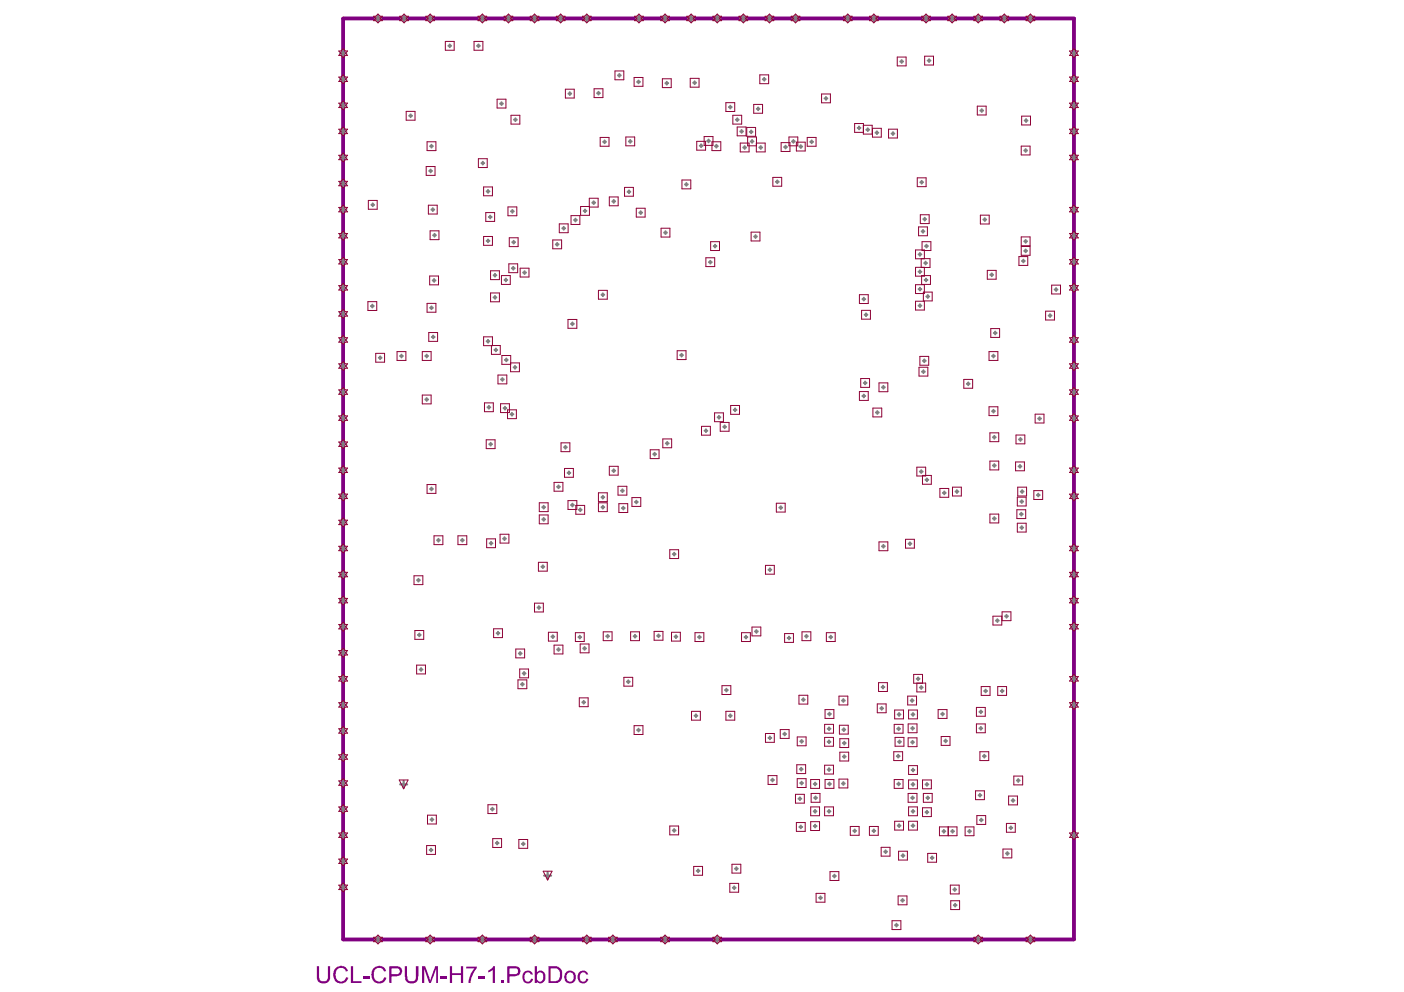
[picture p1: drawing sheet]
<svg xmlns="http://www.w3.org/2000/svg" width="297mm" height="210mm" viewBox="0 0 297 210" stroke-linecap="round" stroke-linejoin="round" font-family="sans-serif">
<path d="M72.6 3.9h154.6v194.9h-154.6z" fill="none" stroke="#800080" stroke-width=".73"/>
<g fill="#800080">
<path d="M67 204.4h.5v2.2a.89 .89 0 0 0 1.1 1 .87 .87 0 0 0 .8-1.1v-2.1h.4v2.1a1.4 1.4 0 0 1-1.7 1.6 1.31 1.31 0 0 1-1.1-1.6z"/>
<path d="M70.7 205.2a1.82 1.82 0 0 1 2.6-.4l.3 .7-.5 .1a1.05 1.05 0 0 0-1.2-.8 1.05 1.05 0 0 0-.8 1.1 1.33 1.33 0 0 0 1 1.8h.1a1.15 1.15 0 0 0 1-.9l.5 .1a1.57 1.57 0 0 1-1.6 1.2 1.57 1.57 0 0 1-1.5-1.4l-.1-.9z"/>
<path d="M74.2 204.4h.5v3.2h1.8v.4h-2.3z"/>
<path d="M76.9 206.5h1.3v.5h-1.3z"/>
<path d="M78.8 205.1h.1a1.54 1.54 0 0 1 1.5-.7 1.54 1.54 0 0 1 1.3 1.1l-.5 .1a1.14 1.14 0 0 0-1.4-.7 1.14 1.14 0 0 0-.7 1.4v.1a1.11 1.11 0 0 0 .9 1.2 1.11 1.11 0 0 0 1.2-.7h.5a1.56 1.56 0 0 1-1.7 1.2 1.56 1.56 0 0 1-1.4-1.7l-.1-.3z"/>
<path d="M85.6 204.4h.5l.1 2.2a.91 .91 0 0 0 .7 1.1 .91 .91 0 0 0 1.1-.7v-2.6h.5l-.1 2.2a1.35 1.35 0 0 1-.6 1.4 1.35 1.35 0 0 1-1.5-.1l-.6-.6z"/>
<path d="M89.3 204.4h.6l1.1 3.1 1.1-3.1h.6v3.6h-.4v-3l-1.1 3h-.4l-1-3v3h-.5z"/>
<path d="M93.2 206.5h1.4v.5h-1.4z"/>
<path d="M95.2 204.4h.4v1.5h1.9v-1.5h.5v3.6h-.5v-1.7h-1.9v1.7h-.4z"/>
<path d="M98.6 204.5h2.3v.4l-.6 .7-.5 1.2-.2 1.2h-.5v-.5l.5-1.5 .7-1.1h-1.7z"/>
<path d="M101.3 206.5h1.4v.5h-1.4z"/>
<path d="M103.3 205.4l.8-.5 .2-.5h.4v3.6h-.5v-2.8l-.8 .6z"/>
<path d="M106 207.5h.6v.5h-.6z"/>
<path d="M110.7 205.8a1.16 1.16 0 0 1 1.1-.4 1.16 1.16 0 0 1 1 .8h-.5a.67 .67 0 0 0-.8-.4 .67 .67 0 0 0-.5 .7 .88 .88 0 0 0 .7 1.2l.5-.2 .2-.4 .4 .1a1.14 1.14 0 0 1-1.4 .9 1.14 1.14 0 0 1-.9-1.3z"/>
<path d="M122.4 205.8a1.16 1.16 0 0 1 1.1-.4 1.16 1.16 0 0 1 .9 .8h-.4a.67 .67 0 0 0-.8-.4 .67 .67 0 0 0-.5 .7 .88 .88 0 0 0 .7 1.2l.4-.1 .3-.5 .3 .1a1.14 1.14 0 0 1-1.3 .9 1.14 1.14 0 0 1-.9-1.3z"/>
<path d="M82.8 204.9v1.2h1a.57 .57 0 0 0 .7-.3 .66 .66 0 0 0-.6-.9zM82.4 204.4h1.4a1.06 1.06 0 0 1 1.2 .7 1.06 1.06 0 0 1-.5 1.3l-.5 .2h-1.2v1.4h-.4z"/>
<path d="M107.8 204.9v1.2h1a.62 .62 0 0 0 .8-.6 .62 .62 0 0 0-.8-.6zM107.3 204.4h1.5a1.08 1.08 0 0 1 1.3 1.1 1.08 1.08 0 0 1-1.2 1.1h-1.1v1.4h-.5z"/>
<path d="M113.7 206v.2a1.01 1.01 0 0 0 .5 1.5 .88 .88 0 0 0 .7-1.2 .67 .67 0 0 0-.4-.7 .67 .67 0 0 0-.8 .2zM113.1 204.4h.5v1.4a1.07 1.07 0 0 1 1.3-.2 1.07 1.07 0 0 1 .5 1.3 1.02 1.02 0 0 1-.6 1.1 1.02 1.02 0 0 1-1.2-.3v.3h-.5z"/>
<path d="M116.5 204.9v2.7h.8a1.14 1.14 0 0 0 1.2-1.3v-.1a1.19 1.19 0 0 0-.7-1.3zM116 204.4h1.3a1.71 1.71 0 0 1 1.6 2.3 1.31 1.31 0 0 1-1.6 1.3h-1.3z"/>
<path d="M120 206.1v.2a.95 .95 0 0 0 .4 1.4 .92 .92 0 0 0 1-1.3 .78 .78 0 0 0-.7-.6 .78 .78 0 0 0-.7 .3zM119.8 205.7a1.33 1.33 0 0 1 2.1 .9 1.33 1.33 0 0 1-1.9 1.4 1.7 1.7 0 0 1-.5-2z"/>
</g>
<g fill="none" stroke="#808080" stroke-width=".47">
<path d="M72 16.8h1.3M72 11.3h1.3M72.6 10.6v1.3M72.6 16.1v1.3M79.3 3.9h1.3M80 3.3v1.3M84.8 3.9h1.3M85.5 3.3v1.3M90.4 3.9h1.3M91 3.3v1.3M94.9 9.7h.5M95.2 9.4v.6"/>
<path d="M100.9 9.7h.6M101.2 9.4v.6M101.4 3.9h1.3M102.1 3.3v1.3M106.9 3.9h1.3M107.6 3.3v1.3M112.5 3.9h1.2M113.1 3.3v1.3M118 3.9h1.3M118.6 3.3v1.3M120.3 19.8h.5M120.6 19.5v.6"/>
<path d="M123.5 3.9h1.3M124.1 3.3v1.3M126.3 19.7h.6M126.6 19.4v.6M130.8 15.9h.5M131 15.7v.5M134.5 3.9h1.3M134.8 17.3h.6M135.1 17.1v.5M135.2 3.3v1.3M140.1 3.9h1.2M140.7 3.3v1.3"/>
<path d="M140.8 17.6h.5M141.1 17.3v.6M145.6 3.9h1.3M146.2 3.3v1.3M146.7 17.5h.5M147 17.2v.6M151.1 3.9h1.3M151.7 3.3v1.3M156.6 3.9h1.3M157.3 3.3v1.3M161.4 16.8h.6M161.7 16.5v.6"/>
<path d="M162.1 3.9h1.3M162.8 3.3v1.3M167.7 3.9h1.3M168.3 3.3v1.3M178.7 3.9h1.3M179.4 3.3v1.3M184.2 3.9h1.3M184.9 3.3v1.3M190.5 13h.5M190.8 12.7v.6M195.3 3.9h1.3M195.9 3.3v1.3"/>
<path d="M196.3 12.8h.5M196.6 12.5v.6M200.8 3.9h1.3M201.4 3.3v1.3M206.3 3.9h1.3M207 3.3v1.3M211.8 3.9h1.3M212.5 3.3v1.3M217.4 3.9h1.2M218 3.3v1.3M226.6 16.8h1.2M226.6 11.3h1.2"/>
<path d="M227.2 10.6v1.3M227.2 16.1v1.3M72 27.8h1.3M72 22.3h1.3M72 33.3h1.3M72 38.8h1.3M72.6 21.6v1.3M72.6 27.2v1.3M72.6 32.7v1.3M72.6 38.2v1.3M86.6 24.5h.5M86.9 24.2v.6"/>
<path d="M90.8 36.2h.6M91 30.9h.6M91.1 35.9v.5M91.3 30.7v.5M101.9 34.5h.5M102.1 34.2v.6M105.8 21.9h.6M106.1 21.6v.6M108.8 25.3h.5M109 25v.6M127.6 30h.6M127.9 29.7v.6"/>
<path d="M133.1 29.9h.5M133.3 29.6v.6M144.9 39h.6M145.2 38.7v.6M148.1 30.8h.5M148.3 30.6v.5M149.6 29.8h.6M149.9 29.6v.5M151.3 30.9h.5M151.6 30.7v.5M154.2 22.7h.6M154.5 22.4v.5"/>
<path d="M155.7 25.3h.6M156 25v.6M156.6 27.8h.6M156.9 27.5v.6M157.3 31.2h.5M157.5 30.9v.6M158.6 27.9h.6M158.8 29.9h.6M158.9 27.6v.6M159.1 29.6v.6M160.1 23h.6M160.4 22.8v.5"/>
<path d="M160.7 31.2h.5M160.9 30.9v.6M164.2 38.5h.5M164.4 38.2v.5M165.9 31.1h.6M166.2 30.8v.6M167.6 29.9h.5M167.9 29.6v.6M169.1 31h.6M169.4 30.7v.6M171.4 30h.6M171.7 29.7v.6"/>
<path d="M174.5 20.8h.5M174.8 20.5v.6M181.5 27.1h.5M181.7 26.8v.5M183.3 27.4h.6M183.6 27.2v.5M185.2 28.1h.6M185.5 27.8v.6M188.6 28.3h.6M188.9 28v.5M194.7 38.6h.6M195 38.3v.5"/>
<path d="M207.4 23.4h.6M207.7 23.1v.6M216.7 31.9h.6M216.8 25.5h.6M217 31.6v.5M217.1 25.2v.6M226.6 27.8h1.2M226.6 22.3h1.2M226.6 33.3h1.2M227.2 21.6v1.3M227.2 27.2v1.3M227.2 32.7v1.3"/>
<path d="M72 44.4h1.3M72 55.4h1.3M72 49.9h1.3M72.6 43.7v1.3M72.6 49.2v1.3M72.6 54.7v1.3M78.6 43.3h.5M78.9 43.1v.5M91.3 44.4h.5M91.6 44.1v.5M91.6 59.3h.5M91.7 49.8h.5"/>
<path d="M91.8 59.1v.5M91.9 49.5v.6M103 40.5h.5M103 51h.5M103.3 40.2v.6M103.3 50.7v.5M103.4 45.9h.6M103.7 45.6v.6M104.4 58.2h.6M104.7 58v.5M106.7 59.2h.6M107 59v.5"/>
<path d="M108.1 44.7h.6M108.3 56.8h.6M108.4 51.2h.6M108.4 44.4v.6M108.6 56.5v.5M108.7 51v.5M110.7 57.7h.6M111 57.4v.6M117.6 51.7h.6M117.9 51.4v.6M119 48.3h.5M119.3 48v.6"/>
<path d="M121.5 46.6h.5M121.7 46.3v.5M123.5 44.6h.5M123.8 44.4v.5M125.3 42.9h.6M125.6 42.6v.6M129.6 42.6h.5M129.8 42.3v.6M132.8 40.6h.5M133.1 40.3v.6M135.3 45h.5M135.6 44.7v.6"/>
<path d="M140.5 49.2h.6M140.8 49v.5M150 55.5h.6M150.3 55.2v.6M151 52.1h.6M151.3 51.8v.6M159.6 50.1h.5M159.8 49.8v.5M194.4 53.8h.5M194.4 57.5h.5M194.6 53.5v.6M194.6 57.2v.6"/>
<path d="M195 49h.6M195.3 48.7v.5M195.4 46.4h.5M195.6 55.7h.5M195.6 46.1v.6M195.6 59.2h.6M195.7 52.1h.6M195.8 55.4v.5M195.9 59v.5M196 51.8v.6M208.1 46.5h.5M208.3 46.2v.5"/>
<path d="M209.5 58.1h.6M209.8 57.9v.5M216.2 55.2h.6M216.5 55v.5M216.7 53.1h.6M216.7 51.1h.6M217 50.8v.5M217 52.8v.6M226.6 44.4h1.2M226.6 55.4h1.2M226.6 49.9h1.2M227.2 43.7v1.3"/>
<path d="M227.2 49.2v1.3M227.2 54.7v1.3M72 60.9h1.3M72 71.9h1.3M72 77.4h1.3M72 66.4h1.3M72.6 60.3v1.2M72.6 65.8v1.3M72.6 71.3v1.3M72.6 76.8v1.3M78.5 64.8h.5M78.8 64.5v.5"/>
<path d="M80.2 75.7h.5M80.4 75.4v.6M84.7 75.3h.5M84.9 75.1v.5M90 75.3h.6M90.3 75.1v.5M91 65.1h.6M91.3 64.9v.5M91.4 71.3h.5M91.6 71v.6M103 72.2h.5M103.3 71.9v.6"/>
<path d="M104.4 62.9h.6M104.6 74h.6M104.7 62.6v.6M104.9 73.8v.5M106.8 76.2h.6M107.1 75.9v.5M108.7 77.7h.5M109 77.4v.6M120.8 68.5h.6M121.1 68.3v.5M127.3 62.4h.5M127.5 62.1v.5"/>
<path d="M143.9 75.1h.6M144.2 74.9v.5M182.5 63.3h.5M182.8 63v.6M182.9 66.6h.6M183.2 66.3v.6M194.4 64.7h.5M194.4 61.2h.5M194.6 60.9v.6M194.6 64.4v.5M195.1 78.6h.5M195.3 76.3h.5"/>
<path d="M195.4 78.4v.5M195.6 76.1v.5M196 62.7h.6M196.3 62.5v.5M209.9 75.3h.6M210.2 75.1v.5M210.3 70.5h.5M210.5 70.2v.5M221.9 66.8h.5M222.2 66.5v.6M223.2 61.3h.5M223.4 61v.5"/>
<path d="M226.6 60.9h1.2M226.6 71.9h1.2M226.6 77.4h1.2M227.2 60.3v1.2M227.2 71.3v1.3M227.2 76.8v1.3M72 94h1.3M72 83h1.3M72 88.5h1.3M72 99.5h1.3M72.6 82.3v1.3M72.6 87.8v1.3"/>
<path d="M72.6 93.4v1.2M72.6 98.9v1.3M90 84.5h.6M90.3 84.3v.5M103.2 86.2h.5M103.4 85.9v.6M103.5 94h.6M103.8 93.7v.6M106 80.3h.6M106.3 80v.6M106.6 86.4h.5M106.8 86.1v.5"/>
<path d="M108 87.7h.6M108.3 87.4v.5M119.4 94.6h.5M119.6 94.4v.5M120.4 99.8v.5M129.6 99.6h.5M129.8 99.3v.6M138.2 96.1h.6M138.5 95.8v.6M140.9 93.8h.5M141.2 93.5v.6M149.1 91.1h.5"/>
<path d="M149.4 90.9v.5M151.8 88.3h.6M152.1 88v.6M153 90.3h.6M153.3 90v.6M155.2 86.7h.6M155.5 86.5v.5M182.5 83.8h.5M182.8 81h.5M182.8 83.5v.6M183 80.8v.5M185.3 87.3h.6"/>
<path d="M185.6 87v.6M186.6 82h.6M186.9 81.7v.5M194.6 99.8h.6M194.9 99.5v.6M204.6 81.2h.5M204.8 80.9v.6M209.9 87h.6M210.1 98.5h.5M210.1 92.5h.5M210.2 86.7v.6M210.4 92.2v.6"/>
<path d="M210.4 98.2v.6M215.5 98.7h.6M215.6 93h.6M215.8 98.4v.6M215.9 92.7v.6M219.7 88.6h.5M219.9 88.3v.5M226.6 83h1.2M226.6 88.5h1.2M226.6 99.5h1.2M227.2 82.3v1.3M227.2 87.8v1.3"/>
<path d="M227.2 98.9v1.3M72 105h1.3M72 116.1h1.3M72 110.5h1.3M72.6 104.4v1.3M72.6 109.9v1.3M72.6 115.4v1.3M91 103.5h.6M91.3 103.2v.5M92.5 114.3h.5M92.8 114v.6M97.5 114.3h.6"/>
<path d="M97.8 114v.6M103.6 115h.6M103.9 114.7v.5M106.5 114h.5M106.7 113.7v.6M114.6 119.9h.5M114.8 109.9h.5M114.8 107.3h.5M114.8 119.6v.6M115 107v.6M115 109.6v.6M117.9 103h.5"/>
<path d="M118.2 102.7v.6M120.1 100.1h.5M120.8 106.9h.6M121.1 106.6v.5M122.5 107.9h.5M122.8 107.6v.6M127.3 107.3h.5M127.3 105.2h.5M127.5 104.9v.6M127.5 107v.6M131.4 103.8h.6M131.6 107.5h.5"/>
<path d="M131.7 103.6v.5M131.9 107.2v.6M134.4 106.2h.5M134.6 105.9v.6M142.4 117.3h.5M142.6 117v.5M164.9 107.4h.6M165.2 107.1v.6M186.6 115.6h.6M186.9 115.3v.6M192.2 115h.6M192.5 114.8v.5"/>
<path d="M195.8 101.5h.6M196.1 101.3v.5M199.5 104.3h.6M199.8 104v.6M202.2 104h.5M202.5 103.7v.6M210.1 109.7h.5M210.4 109.4v.6M215.8 108.8h.5M215.9 106.1h.5M215.9 111.6h.5M216 104h.5"/>
<path d="M216.1 108.5v.6M216.2 105.9v.5M216.2 111.4v.5M216.3 103.7v.6M219.4 104.8h.5M219.7 104.5v.5M226.6 105h1.2M226.6 116.1h1.2M227.2 104.4v1.3M227.2 115.4v1.3M72 127.1h1.3M72 121.6h1.3"/>
<path d="M72 132.6h1.3M72 138.1h1.3M72.6 120.9v1.3M72.6 126.4v1.3M72.6 132v1.2M72.6 137.5v1.3M88.3 122.8h.5M88.4 134.4h.6M88.5 122.5v.5M88.7 134.1v.5M105.1 134h.5M105.4 133.7v.6"/>
<path d="M109.8 138.3h.5M110.1 138v.5M113.7 128.6h.6M114 128.3v.5M116.7 134.7h.5M117 134.4v.6M117.9 137.4h.5M118.2 137.2v.5M122.4 134.8h.5M122.7 134.5v.6M123.4 137.2h.6M123.7 136.9v.6"/>
<path d="M128.3 134.6h.5M128.6 134.4v.5M134.1 134.6h.5M134.4 134.4v.5M139 134.5h.6M139.3 134.3v.5M142.7 134.7h.6M143 134.4v.6M147.7 134.8h.5M148 134.5v.6M157.5 134.8h.6M157.8 134.5v.6"/>
<path d="M159.8 133.6h.5M160 133.3v.6M162.6 120.6h.6M162.9 120.3v.5M166.7 135h.5M166.9 134.7v.6M170.3 134.6h.6M170.6 134.4v.5M175.5 134.8h.5M175.8 134.5v.6M210.7 131.3h.6M211 131v.6"/>
<path d="M212.7 130.4h.5M212.9 130.1v.6M226.6 127.1h1.2M226.6 121.6h1.2M226.6 132.6h1.2M227.2 120.9v1.3M227.2 126.4v1.3M227.2 132v1.2M72 143.6h1.3M72 149.2h1.3M72 154.7h1.3M72.6 143v1.3"/>
<path d="M72.6 148.5v1.3M72.6 154v1.3M72.6 159.5v1.3M88.8 141.7h.6M89.1 141.4v.5M110.2 144.8h.6M110.5 144.5v.6M110.6 142.5h.6M110.9 142.2v.6M123.2 148.6h.6M123.5 148.3v.6M132.6 144.3h.6"/>
<path d="M132.9 144v.5M134.8 154.5h.6M135.1 154.2v.6M147 151.4h.5M147.2 151.2v.5M153.4 146h.6M153.7 145.7v.6M154.2 151.4h.6M154.5 151.2v.5M162.6 156.1h.6M162.9 155.9v.5M165.7 155.3h.6"/>
<path d="M166 155v.6M169.3 156.9h.6M169.6 156.6v.5M169.7 148h.5M170 147.8v.5M175.1 157h.6M175.1 154.2h.6M175.2 151.1h.6M175.4 156.7v.5M175.4 153.9v.6M175.5 150.8v.6M178.2 148.2h.5"/>
<path d="M178.2 154.4h.6M178.3 157.2h.6M178.4 148v.5M178.5 154.1v.6M178.6 157v.5M178.6 159.8v.6M186.3 149.9h.5M186.5 145.4h.6M186.5 149.6v.6M186.8 145.1v.6M189.8 160h.5M189.8 154.2h.6"/>
<path d="M189.9 151.2h.6M190 157h.6M190 159.7v.6M190.1 153.9v.6M190.2 150.9v.5M190.3 156.7v.5M192.7 148.2h.5M192.8 157.1h.5M192.8 154.1h.5M192.9 151.2h.5M193 148v.5M193.1 156.8v.5"/>
<path d="M193.1 153.8v.6M193.2 150.9v.5M194 143.6h.5M194.2 143.4v.5M194.6 145.5h.6M194.9 145.2v.5M199.1 151.1h.6M199.4 150.8v.6M199.8 156.8h.5M200.1 156.5v.6M207.2 150.6h.6M207.2 154.1h.6"/>
<path d="M207.5 150.3v.6M207.5 153.8v.6M208 160h.5M208.2 146.2h.6M208.2 159.7v.6M208.5 145.9v.6M211.7 146.2h.6M212 145.9v.6M226.6 143.6h1.2M226.6 149.2h1.2M227.2 143v1.3M227.2 148.5v1.3"/>
<path d="M72 171.2h1.3M72 165.7h1.3M72 176.7h1.3M72 160.2h1.3M72.6 165.1v1.2M72.6 170.6v1.3M72.6 176.1v1.3M84.7 166h1.4M85.4 165.2v1.5M90.9 179.9h.6M91.1 173.4h.6M91.2 179.6v.5"/>
<path d="M91.4 173.1v.6M103.9 171.2h.5M104.2 170.9v.6M104.9 178.4h.6M105.2 178.1v.6M110.4 178.6h.6M110.7 178.3v.5M142.4 175.7h.5M142.6 175.4v.6M163.2 165.1h.5M163.4 164.8v.5M169 169h.5"/>
<path d="M169.1 175h.6M169.2 168.7v.6M169.2 162.8h.6M169.3 165.7h.6M169.4 174.7v.6M169.5 162.5v.5M169.6 165.4v.6M172.2 174.8h.5M172.2 171.7h.5M172.2 165.9h.5M172.3 168.8h.5M172.5 165.6v.6"/>
<path d="M172.5 171.4v.5M172.5 174.5v.6M172.5 168.5v.6M175.1 162.8h.6M175.1 171.7h.6M175.2 165.9h.6M175.4 162.6v.5M175.4 171.4v.5M175.5 165.6v.6M178.2 165.8h.5M178.3 160.1h.6M178.4 165.5v.6"/>
<path d="M180.5 175.8h.6M180.8 175.5v.6M184.6 175.8h.6M184.9 175.5v.6M187.4 179.9v.6M189.8 165.9h.6M189.9 174.7h.6M190.1 165.6v.6M190.2 174.4v.6M192.8 168.8h.5M192.9 174.7h.5M192.9 166h.5"/>
<path d="M192.9 171.7h.5M192.9 162.9h.5M193.1 168.5v.6M193.2 165.7v.5M193.2 171.4v.5M193.2 174.4v.6M193.2 162.7v.5M195.8 166h.6M195.8 171.9h.6M196 168.8h.6M196.1 165.7v.5M196.1 171.6v.5"/>
<path d="M196.3 168.5v.6M199.4 175.9h.6M199.7 175.6v.6M201.3 175.9h.5M201.5 175.6v.6M204.8 175.9h.6M205.1 175.6v.6M207.1 168.3h.5M207.3 173.5h.6M207.3 168v.5M207.6 173.2v.6M213.6 175.2h.5"/>
<path d="M213.9 174.9v.5M214 169.4h.6M214.3 169.1v.6M215.2 165.1h.5M215.4 164.9v.5M226.6 176.7h1.2M227.2 176.1v1.3M72 187.8h1.3M72 182.2h1.3M72.6 181.6v1.3M72.6 187.1v1.3M79.3 198.8h1.3"/>
<path d="M80 198.1v1.3M90.4 198.8h1.3M91 198.1v1.3M101.4 198.8h1.3M102.1 198.1v1.3M112.5 198.8h1.2M113.1 198.1v1.3M115.1 185.3h1.5M115.9 184.5v1.5M123.5 198.8h1.3M124.1 198.1v1.3M129 198.8h1.3"/>
<path d="M129.7 198.1v1.3M140.1 198.8h1.2M140.7 198.1v1.3M147.4 184.3h.6M147.7 184v.5M151.1 198.8h1.3M151.7 198.1v1.3M155.1 187.9h.5M155.3 187.6v.5M155.5 183.8h.6M155.8 183.5v.6M173.3 190h.6"/>
<path d="M173.6 189.7v.5M176.3 185.4h.5M176.5 185.1v.5M187.1 180.2h.5M189.4 195.8h.5M189.7 195.5v.5M190.7 190.5h.5M190.8 181h.5M190.9 190.2v.6M191 180.8v.5M196.9 181.5h.6M197.2 181.2v.6"/>
<path d="M201.7 188.2h.6M201.8 191.5h.6M202 187.9v.6M202.1 191.3v.5M206.3 198.8h1.3M207 198.1v1.3M212.8 180.6h.6M213.1 180.3v.6M217.4 198.8h1.2M218 198.1v1.3"/>
</g>
<g fill="none" stroke="#8d0034" stroke-width=".21">
<path d="M71.7 16.3h.4l.5-.5 .5 .5h.4l-.4 .5 .4 .4h-.4l-.5 .5-.5-.5h-.4l.4-.4zM71.7 10.8h.4l.5-.5 .5 .5h.4l-.4 .5 .4 .4h-.4l-.5 .5-.5-.5h-.4l.4-.4zM79 3.4h.5l.5-.4 .4 .4h.5l-.5 .5 .5 .5h-.5l-.4 .4-.5-.4h-.5l.5-.5zM84.6 3.4h.4l.5-.4 .5 .4h.4l-.4 .5 .4 .5h-.4l-.5 .4-.5-.4h-.4l.4-.5zM90.1 3.4h.4l.5-.4 .5 .4h.4l-.4 .5 .4 .5h-.4l-.5 .4-.5-.4h-.4l.4-.5zM94.2 8.8h1.9v1.8h-1.9zM100.3 8.8h1.9v1.8h-1.9zM101.1 3.4h.5l.5-.4 .4 .4h.5l-.5 .5 .5 .5h-.5l-.4 .4-.5-.4h-.5l.5-.5zM106.6 3.4h.5l.5-.4 .4 .4h.5l-.5 .5 .5 .5h-.5l-.4 .4-.5-.4h-.5l.5-.5zM112.2 3.4h.4l.5-.4 .5 .4h.4l-.4 .5 .4 .5h-.4l-.5 .4-.5-.4h-.4l.4-.5zM117.7 3.4h.5l.4-.4 .5 .4h.5l-.5 .5 .5 .5h-.5l-.5 .4-.4-.4h-.5l.5-.5zM119.6 18.9h1.9v1.8h-1.9z"/>
<path d="M123.2 3.4h.5l.4-.4 .5 .4h.5l-.5 .5 .5 .5h-.5l-.5 .4-.4-.4h-.5l.5-.5zM125.7 18.8h1.9v1.9h-1.9zM130.1 15h1.9v1.9h-1.9zM134.2 16.4h1.8v1.9h-1.8zM134.2 3.4h.5l.5-.4 .5 .4h.4l-.4 .5 .4 .5h-.4l-.5 .4-.5-.4h-.5l.5-.5zM139.8 3.4h.4l.5-.4 .5 .4h.4l-.4 .5 .4 .5h-.4l-.5 .4-.5-.4h-.4l.4-.5zM140.1 16.7h1.9v1.8h-1.9zM145.3 3.4h.5l.4-.4 .5 .4h.5l-.5 .5 .5 .5h-.5l-.5 .4-.4-.4h-.5l.5-.5zM146 16.6h1.9v1.8h-1.9zM150.8 3.4h.5l.4-.4 .5 .4h.5l-.5 .5 .5 .5h-.5l-.5 .4-.4-.4h-.5l.5-.5zM156.3 3.4h.5l.5-.4 .4 .4h.5l-.5 .5 .5 .5h-.5l-.4 .4-.5-.4h-.5l.5-.5zM160.7 15.8h1.9v1.9h-1.9z"/>
<path d="M161.9 3.4h.4l.5-.4 .5 .4h.4l-.4 .5 .4 .5h-.4l-.5 .4-.5-.4h-.4l.4-.5zM167.4 3.4h.4l.5-.4 .5 .4h.4l-.4 .5 .4 .5h-.4l-.5 .4-.5-.4h-.4l.4-.5zM173.8 19.9h1.9v1.9h-1.9zM178.4 3.4h.5l.5-.4 .4 .4h.5l-.5 .5 .5 .5h-.5l-.4 .4-.5-.4h-.5l.5-.5zM183.9 3.4h.5l.5-.4 .4 .4h.5l-.5 .5 .5 .5h-.5l-.4 .4-.5-.4h-.5l.5-.5zM189.8 12.1h1.9v1.8h-1.9zM195 3.4h.4l.5-.4 .5 .4h.5l-.5 .5 .5 .5h-.5l-.5 .4-.5-.4h-.4l.4-.5zM195.6 11.9h1.9v1.9h-1.9zM200.5 3.4h.5l.4-.4 .5 .4h.5l-.5 .5 .5 .5h-.5l-.5 .4-.4-.4h-.5l.5-.5zM206 3.4h.5l.5-.4 .4 .4h.5l-.5 .5 .5 .5h-.5l-.4 .4-.5-.4h-.5l.5-.5zM211.5 3.4h.5l.5-.4 .4 .4h.5l-.5 .5 .5 .5h-.5l-.4 .4-.5-.4h-.5l.5-.5zM217.1 3.4h.4l.5-.4 .5 .4h.4l-.4 .5 .4 .5h-.4l-.5 .4-.5-.4h-.4l.4-.5z"/>
<path d="M226.3 16.3h.4l.5-.5 .5 .5h.4l-.4 .5 .4 .4h-.4l-.5 .5-.5-.5h-.4l.4-.4zM226.3 10.8h.4l.5-.5 .5 .5h.4l-.4 .5 .4 .4h-.4l-.5 .5-.5-.5h-.4l.4-.4zM71.7 38.4h.4l.5-.5 .5 .5h.4l-.4 .4 .4 .5h-.4l-.5 .5-.5-.5h-.4l.4-.5zM71.7 27.3h.4l.5-.4 .5 .4h.4l-.4 .5 .4 .5h-.4l-.5 .4-.5-.4h-.4l.4-.5zM71.7 32.9h.4l.5-.5 .5 .5h.4l-.4 .4 .4 .5h-.4l-.5 .5-.5-.5h-.4l.4-.5zM71.7 21.8h.4l.5-.4 .5 .4h.4l-.4 .5 .4 .5h-.4l-.5 .4-.5-.4h-.4l.4-.5zM85.9 23.6h1.9v1.8h-1.9zM90.2 35.2h1.8v1.9h-1.8zM90.4 30h1.8v1.9h-1.8zM101.2 33.6h1.9v1.9h-1.9zM102.3 39.6h1.9v1.8h-1.9zM105.2 21h1.8v1.9h-1.8z"/>
<path d="M108.1 24.4h1.9v1.9h-1.9zM127 29.1h1.8v1.8h-1.8zM132.1 39.7h1.9v1.8h-1.9zM132.4 29h1.9v1.9h-1.9zM144.3 38.1h1.8v1.9h-1.8zM147.4 29.9h1.9v1.9h-1.9zM149 28.9h1.8v1.9h-1.8zM150.6 30h1.9v1.9h-1.9zM153.6 21.7h1.8v1.9h-1.8zM155 24.4h1.9v1.9h-1.9zM156 26.9h1.8v1.8h-1.8zM156.6 30.3h1.9v1.8h-1.9z"/>
<path d="M158 27h1.9v1.8h-1.9zM158.2 29h1.8v1.9h-1.8zM159.5 22.1h1.8v1.9h-1.8zM160 30.3h1.9v1.8h-1.9zM163.5 37.5h1.9v1.9h-1.9zM165.3 30.2h1.8v1.9h-1.8zM166.9 29h1.9v1.9h-1.9zM168.5 30.1h1.9v1.9h-1.9zM170.8 29.1h1.9v1.8h-1.9zM180.8 26.1h1.9v1.9h-1.9zM182.7 26.5h1.8v1.9h-1.8zM184.6 27.1h1.9v1.9h-1.9z"/>
<path d="M188 27.3h1.9v1.9h-1.9zM194.1 37.6h1.8v1.9h-1.8zM206.8 22.5h1.8v1.8h-1.8zM216.1 30.9h1.8v1.9h-1.8zM216.1 24.6h1.9v1.8h-1.9zM226.3 27.3h.4l.5-.4 .5 .4h.4l-.4 .5 .4 .5h-.4l-.5 .4-.5-.4h-.4l.4-.5zM226.3 32.9h.4l.5-.5 .5 .5h.4l-.4 .4 .4 .5h-.4l-.5 .5-.5-.5h-.4l.4-.5zM226.3 21.8h.4l.5-.4 .5 .4h.4l-.4 .5 .4 .5h-.4l-.5 .4-.5-.4h-.4l.4-.5zM71.7 49.4h.4l.5-.5 .5 .5h.4l-.4 .5 .4 .4h-.4l-.5 .5-.5-.5h-.4l.4-.4zM71.7 54.9h.4l.5-.4 .5 .4h.4l-.4 .5 .4 .5h-.4l-.5 .4-.5-.4h-.4l.4-.5zM71.7 43.9h.4l.5-.5 .5 .5h.4l-.4 .5 .4 .4h-.4l-.5 .5-.5-.5h-.4l.4-.4zM77.9 42.4h1.9v1.9h-1.9z"/>
<path d="M90.6 43.4h1.9v1.9h-1.9zM90.9 58.4h1.9v1.9h-1.9zM91 48.8h1.9v1.9h-1.9zM102.3 50h1.9v1.9h-1.9zM102.8 45h1.8v1.9h-1.8zM103.8 57.3h1.9v1.9h-1.9zM106.1 58.3h1.9v1.9h-1.9zM107.5 43.8h1.8v1.9h-1.8zM107.7 55.8h1.8v1.9h-1.8zM107.7 50.3h1.9v1.9h-1.9zM110 56.7h1.9v1.9h-1.9zM116.9 50.8h1.9v1.8h-1.9z"/>
<path d="M118.3 47.4h1.9v1.8h-1.9zM120.8 45.6h1.9v1.9h-1.9zM122.8 43.7h1.9v1.9h-1.9zM124.7 41.9h1.8v1.9h-1.8zM128.9 41.7h1.9v1.8h-1.9zM134.6 44.1h1.9v1.8h-1.9zM139.9 48.3h1.8v1.9h-1.8zM149.3 54.5h1.9v1.9h-1.9zM150.4 51.1h1.8v1.9h-1.8zM158.9 49.1h1.9v1.9h-1.9zM193.7 56.6h1.9v1.8h-1.9zM194.3 48h1.9v1.9h-1.9z"/>
<path d="M194.7 45.4h1.9v1.9h-1.9zM194.9 54.7v1.9h1.9v-1.9l-3.1 .1v-1.9h1.9v1.9M195 58.3h1.9v1.9h-1.9zM195.1 51.1h1.8v1.9h-1.8zM207.4 45.5h1.9v1.9h-1.9zM208.9 57.2h1.8v1.9h-1.8zM215.6 54.3h1.8v1.9h-1.8zM216.1 50.1h1.8v1.9h-1.8zM216.1 52.2h1.8v1.8h-1.8zM226.3 49.4h.4l.5-.5 .5 .5h.4l-.4 .5 .4 .4h-.4l-.5 .5-.5-.5h-.4l.4-.4zM226.3 54.9h.4l.5-.4 .5 .4h.4l-.4 .5 .4 .5h-.4l-.5 .4-.5-.4h-.4l.4-.5zM226.3 43.9h.4l.5-.5 .5 .5h.4l-.4 .5 .4 .4h-.4l-.5 .5-.5-.5h-.4l.4-.4z"/>
<path d="M71.7 71.5h.4l.5-.5 .5 .5h.4l-.4 .4 .4 .5h-.4l-.5 .5-.5-.5h-.4l.4-.5zM71.7 77h.4l.5-.5 .5 .5h.4l-.4 .4 .4 .5h-.4l-.5 .5-.5-.5h-.4l.4-.5zM71.7 65.9h.4l.5-.4 .5 .4h.4l-.4 .5 .4 .5h-.4l-.5 .5-.5-.5h-.4l.4-.5zM71.7 60.4h.4l.5-.4 .5 .4h.4l-.4 .5 .4 .5h-.4l-.5 .4-.5-.4h-.4l.4-.5zM77.8 63.8h1.9v1.9h-1.9zM79.5 74.8h1.9v1.8h-1.9zM84 74.4h1.9v1.9h-1.9zM89.3 74.4h1.9v1.9h-1.9zM90.4 64.2h1.8v1.9h-1.8zM90.7 70.4h1.9v1.8h-1.9zM102.3 71.3h1.9v1.8h-1.9zM103.8 62h1.9v1.9h-1.9z"/>
<path d="M104 73.1h1.8v1.9h-1.8zM105.4 79.4h1.8v1.8h-1.8zM106.2 75.2h1.9v1.9h-1.9zM108 76.8h1.9v1.9h-1.9zM120.2 67.6h1.8v1.9h-1.8zM126.6 61.4h1.9v1.9h-1.9zM143.3 74.2h1.8v1.9h-1.8zM181.8 62.4h1.9v1.8h-1.9zM182.3 65.7h1.9v1.8h-1.9zM193.7 60.2h1.9v1.9h-1.9zM193.7 63.7h1.9v1.9h-1.9zM194.4 77.7h1.9v1.9h-1.9z"/>
<path d="M194.6 75.4h1.9v1.9h-1.9zM195.4 61.8h1.8v1.9h-1.8zM209.2 74.4h1.9v1.9h-1.9zM209.6 69.5h1.9v1.9h-1.9zM221.2 65.8h1.9v1.9h-1.9zM222.5 60.3h1.9v1.9h-1.9zM226.3 71.5h.4l.5-.5 .5 .5h.4l-.4 .4 .4 .5h-.4l-.5 .5-.5-.5h-.4l.4-.5zM226.3 77h.4l.5-.5 .5 .5h.4l-.4 .4 .4 .5h-.4l-.5 .5-.5-.5h-.4l.4-.5zM226.3 60.4h.4l.5-.4 .5 .4h.4l-.4 .5 .4 .5h-.4l-.5 .4-.5-.4h-.4l.4-.5zM71.7 99h.4l.5-.4 .5 .4h.4l-.4 .5 .4 .5h-.4l-.5 .4-.5-.4h-.4l.4-.5zM71.7 88h.4l.5-.5 .5 .5h.4l-.4 .5 .4 .4h-.4l-.5 .5-.5-.5h-.4l.4-.4zM71.7 93.5h.4l.5-.4 .5 .4h.4l-.4 .5 .4 .5h-.4l-.5 .4-.5-.4h-.4l.4-.5z"/>
<path d="M71.7 82.5h.4l.5-.5 .5 .5h.4l-.4 .5 .4 .4h-.4l-.5 .5-.5-.5h-.4l.4-.4zM89.3 83.6h1.9v1.9h-1.9zM102.5 85.2h1.9v1.9h-1.9zM102.9 93.1h1.8v1.8h-1.8zM105.9 85.4h1.9v1.9h-1.9zM107.4 86.7h1.8v1.9h-1.8zM118.7 93.7h1.9v1.9h-1.9zM119.4 99.1h1.9v1.9h-1.9zM128.9 98.7h1.9v1.8h-1.9zM137.6 95.2h1.8v1.8h-1.8zM140.2 92.9h1.9v1.8h-1.9zM148.4 90.2h1.9v1.9h-1.9z"/>
<path d="M151.2 87.4h1.8v1.8h-1.8zM152.4 89.4h1.8v1.9h-1.8zM154.6 85.8h1.9v1.9h-1.9zM181.8 82.9h1.9v1.8h-1.9zM182.1 80.1h1.9v1.9h-1.9zM184.7 86.3h1.8v1.9h-1.8zM186 81h1.8v1.9h-1.8zM194 98.9h1.8v1.8h-1.8zM203.9 80.3h1.9v1.9h-1.9zM209.2 86.1h1.9v1.8h-1.9zM209.4 91.6h1.9v1.9h-1.9zM209.4 97.6h1.9v1.8h-1.9z"/>
<path d="M214.9 97.7h1.8v1.9h-1.8zM215 92h1.8v1.9h-1.8zM219 87.6h1.9v1.9h-1.9zM226.3 99h.4l.5-.4 .5 .4h.4l-.4 .5 .4 .5h-.4l-.5 .4-.5-.4h-.4l.4-.5zM226.3 88h.4l.5-.5 .5 .5h.4l-.4 .5 .4 .4h-.4l-.5 .5-.5-.5h-.4l.4-.4zM226.3 82.5h.4l.5-.5 .5 .5h.4l-.4 .5 .4 .4h-.4l-.5 .5-.5-.5h-.4l.4-.4zM71.7 110.1h.4l.5-.5 .5 .5h.4l-.4 .4 .4 .5h-.4l-.5 .5-.5-.5h-.4l.4-.5zM71.7 115.6h.4l.5-.5 .5 .5h.4l-.4 .5 .4 .4h-.4l-.5 .5-.5-.5h-.4l.4-.4zM71.7 104.6h.4l.5-.5 .5 .5h.4l-.4 .4 .4 .5h-.4l-.5 .5-.5-.5h-.4l.4-.5zM90.4 102.5h1.8v1.9h-1.8zM91.8 113.4h1.9v1.8h-1.9zM96.9 113.4h1.9v1.8h-1.9z"/>
<path d="M103 114h1.8v1.9h-1.8zM105.8 113h1.9v1.9h-1.9zM113.9 119h1.9v1.9h-1.9zM114.1 109h1.9v1.8h-1.9zM114.1 106.4h1.9v1.9h-1.9zM117.2 102.1h1.9v1.8h-1.9zM120.2 105.9h1.8v1.9h-1.8zM121.8 106.9h1.9v1.9h-1.9zM126.6 106.4h1.9v1.9h-1.9zM126.6 104.3h1.9v1.8h-1.9zM130.8 102.9h1.8v1.9h-1.8zM130.9 106.6h1.9v1.8h-1.9z"/>
<path d="M133.7 105.3h1.9v1.9h-1.9zM141.7 116.3h1.9v1.9h-1.9zM161.9 119.6h1.9v1.9h-1.9zM164.2 106.5h1.9v1.8h-1.9zM186 114.7h1.8v1.8h-1.8zM191.6 114.1h1.8v1.9h-1.8zM195.2 100.6h1.8v1.9h-1.8zM198.8 103.4h1.9v1.8h-1.9zM201.5 103.1h1.9v1.8h-1.9zM209.4 108.8h1.9v1.8h-1.9zM215.1 107.9h1.9v1.8h-1.9zM215.2 105.2h1.9v1.9h-1.9z"/>
<path d="M215.2 110.7h1.9v1.9h-1.9zM215.3 103.1h1.9v1.8h-1.9zM218.7 103.8h1.9v1.9h-1.9zM226.3 115.6h.4l.5-.5 .5 .5h.4l-.4 .5 .4 .4h-.4l-.5 .5-.5-.5h-.4l.4-.4zM226.3 104.6h.4l.5-.5 .5 .5h.4l-.4 .4 .4 .5h-.4l-.5 .5-.5-.5h-.4l.4-.5zM71.7 132.1h.4l.5-.4 .5 .4h.4l-.4 .5 .4 .5h-.4l-.5 .4-.5-.4h-.4l.4-.5zM71.7 137.7h.4l.5-.5 .5 .5h.4l-.4 .4 .4 .5h-.4l-.5 .5-.5-.5h-.4l.4-.5zM71.7 126.6h.4l.5-.4 .5 .4h.4l-.4 .5 .4 .5h-.4l-.5 .4-.5-.4h-.4l.4-.5zM71.7 121.1h.4l.5-.5 .5 .5h.4l-.4 .5 .4 .4h-.4l-.5 .5-.5-.5h-.4l.4-.4zM87.6 121.8h1.9v1.9h-1.9zM87.8 133.4h1.8v1.9h-1.8zM104.4 133h1.9v1.9h-1.9z"/>
<path d="M109.1 137.3h1.9v1.9h-1.9zM113.1 127.6h1.9v1.9h-1.9zM116 133.8h1.9v1.9h-1.9zM117.2 136.5h1.9v1.9h-1.9zM121.7 133.9h1.9v1.8h-1.9zM122.7 136.3h1.9v1.8h-1.9zM127.6 133.7h1.9v1.9h-1.9zM133.4 133.7h1.9v1.9h-1.9zM138.4 133.6h1.9v1.9h-1.9zM142.1 133.8h1.8v1.9h-1.8zM147 133.9h1.9v1.8h-1.9zM156.9 133.9h1.9v1.8h-1.9z"/>
<path d="M159.1 132.7h1.9v1.8h-1.9zM166 134.1h1.9v1.8h-1.9zM169.7 133.7h1.8v1.9h-1.8zM174.8 133.9h1.9v1.8h-1.9zM210.1 130.4h1.8v1.9h-1.8zM212 129.5h1.9v1.8h-1.9zM226.3 132.1h.4l.5-.4 .5 .4h.4l-.4 .5 .4 .5h-.4l-.5 .4-.5-.4h-.4l.4-.5zM226.3 126.6h.4l.5-.4 .5 .4h.4l-.4 .5 .4 .5h-.4l-.5 .4-.5-.4h-.4l.4-.5zM226.3 121.1h.4l.5-.5 .5 .5h.4l-.4 .5 .4 .4h-.4l-.5 .5-.5-.5h-.4l.4-.4zM71.7 154.2h.4l.5-.5 .5 .5h.4l-.4 .5 .4 .4h-.4l-.5 .5-.5-.5h-.4l.4-.4zM71.7 159.7h.4l.5-.5 .5 .5h.4l-.4 .5 .4 .4h-.4l-.5 .5-.5-.5h-.4l.4-.4zM71.7 148.7h.4l.5-.5 .5 .5h.4l-.4 .5 .4 .4h-.4l-.5 .5-.5-.5h-.4l.4-.4z"/>
<path d="M71.7 143.2h.4l.5-.5 .5 .5h.4l-.4 .4 .4 .5h-.4l-.5 .5-.5-.5h-.4l.4-.5zM88.1 140.7h1.9v1.9h-1.9zM109.6 143.9h1.9v1.8h-1.9zM110 141.6h1.8v1.8h-1.8zM122.6 147.7h1.8v1.8h-1.8zM132 143.3h1.9v1.9h-1.9zM134.2 153.5h1.8v1.9h-1.8zM146.3 150.5h1.9v1.9h-1.9zM152.7 145.1h1.9v1.9h-1.9zM153.6 150.5h1.8v1.9h-1.8zM161.9 155.2h1.9v1.9h-1.9zM165.1 154.4h1.8v1.8h-1.8z"/>
<path d="M168.7 155.9h1.8v1.9h-1.8zM169 147.1h1.9v1.9h-1.9zM174.5 156h1.8v1.9h-1.8zM174.5 153.3h1.8v1.8h-1.8zM174.6 150.1h1.8v1.9h-1.8zM177.5 147.3h1.9v1.9h-1.9zM177.6 153.5h1.9v1.8h-1.9zM177.7 156.3h1.9v1.9h-1.9zM177.7 159.2h1.9v1.8h-1.9zM185.6 148.9h1.9v1.9h-1.9zM185.9 144.4h1.8v1.9h-1.8zM189.1 159.1h1.9v1.8h-1.9z"/>
<path d="M189.2 153.3h1.9v1.8h-1.9zM189.3 150.2h1.8v1.9h-1.8zM189.4 156h1.8v1.9h-1.8zM192 147.3h1.9v1.9h-1.9zM192.1 156.1h1.9v1.9h-1.9zM192.1 153.2h1.9v1.8h-1.9zM192.2 150.2h1.9v1.9h-1.9zM194 144.5v1.9h1.8v-1.9l-2.5 .1v-1.9h1.9v1.9M198.5 150.1h1.8v1.9h-1.8zM199.1 155.8h1.9v1.9h-1.9zM206.6 153.2h1.8v1.8h-1.8zM206.6 149.7h1.8v1.9h-1.8z"/>
<path d="M207.3 159.1h1.9v1.8h-1.9zM207.6 145.3h1.9v1.8h-1.9zM211.1 145.3h1.9v1.8h-1.9zM226.3 148.7h.4l.5-.5 .5 .5h.4l-.4 .5 .4 .4h-.4l-.5 .5-.5-.5h-.4l.4-.4zM226.3 143.2h.4l.5-.5 .5 .5h.4l-.4 .4 .4 .5h-.4l-.5 .5-.5-.5h-.4l.4-.5zM71.7 176.3h.4l.5-.5 .5 .5h.4l-.4 .4 .4 .5h-.4l-.5 .5-.5-.5h-.4l.4-.5zM71.7 170.7h.4l.5-.4 .5 .4h.4l-.4 .5 .4 .5h-.4l-.5 .4-.5-.4h-.4l.4-.5zM71.7 165.2h.4l.5-.4 .5 .4h.4l-.4 .5 .4 .5h-.4l-.5 .4-.5-.4h-.4l.4-.5zM84.5 165h1.8l-.9 1.9zM90.3 178.9h1.8v1.9h-1.8zM90.4 172.5h1.9v1.9h-1.9zM103.2 170.3h1.9v1.8h-1.9z"/>
<path d="M104.2 177.5h1.9v1.8h-1.9zM109.8 177.6h1.8v1.9h-1.8zM141.7 174.8h1.9v1.9h-1.9zM162.5 164.1h1.9v1.9h-1.9zM168.3 168.1h1.9v1.8h-1.9zM168.5 174h1.9v1.9h-1.9zM168.6 161.8h1.8v1.9h-1.8zM168.7 164.8h1.8v1.8h-1.8zM171.5 170.7h1.9v1.9h-1.9zM171.5 164.9h1.9v1.9h-1.9zM171.5 173.9h1.9v1.8h-1.9zM171.6 167.9h1.9v1.9h-1.9z"/>
<path d="M174.5 170.7h1.8v1.9h-1.8zM174.5 161.9h1.8v1.9h-1.8zM174.6 164.9h1.8v1.9h-1.8zM177.5 164.9h1.9v1.8h-1.9zM179.9 174.9h1.9v1.8h-1.9zM183.9 174.9h1.9v1.8h-1.9zM186.4 179.3h1.9v1.9h-1.9zM189.2 164.9h1.9v1.9h-1.9zM189.3 173.8h1.9v1.8h-1.9zM192.1 167.9h1.9v1.9h-1.9zM192.2 170.7h1.9v1.9h-1.9zM192.2 165h1.9v1.9h-1.9z"/>
<path d="M192.2 173.8h1.9v1.8h-1.9zM192.2 162h1.9v1.9h-1.9zM195.2 165h1.8v1.9h-1.8zM195.2 170.9h1.8v1.9h-1.8zM195.4 167.9h1.8v1.9h-1.8zM198.8 175h3.7v1.8h-3.7zM200.6 175v1.8M204.2 175h1.9v1.8h-1.9zM206.4 167.3h1.9v1.9h-1.9zM206.7 172.6h1.8v1.8h-1.8zM212.2 179.7h1.9v1.8h-1.9zM212.9 174.2h1.9v1.9h-1.9z"/>
<path d="M213.4 168.4h1.9v1.9h-1.9zM214.5 164.2h1.9v1.9h-1.9zM226.3 176.3h.4l.5-.5 .5 .5h.4l-.4 .4 .4 .5h-.4l-.5 .5-.5-.5h-.4l.4-.5zM71.7 187.3h.4l.5-.5 .5 .5h.4l-.4 .5 .4 .4h-.4l-.5 .5-.5-.5h-.4l.4-.4zM71.7 181.8h.4l.5-.5 .5 .5h.4l-.4 .4 .4 .5h-.4l-.5 .5-.5-.5h-.4l.4-.5zM79 198.3h.5l.5-.4 .4 .4h.5l-.5 .5 .5 .5h-.5l-.4 .4-.5-.4h-.5l.5-.5zM90.1 198.3h.4l.5-.4 .5 .4h.4l-.4 .5 .4 .5h-.4l-.5 .4-.5-.4h-.4l.4-.5zM101.1 198.3h.5l.5-.4 .4 .4h.5l-.5 .5 .5 .5h-.5l-.4 .4-.5-.4h-.5l.5-.5zM112.2 198.3h.4l.5-.4 .5 .4h.4l-.4 .5 .4 .5h-.4l-.5 .4-.5-.4h-.4l.4-.5zM114.9 184.3h1.9l-.9 1.9zM123.2 198.3h.5l.4-.4 .5 .4h.5l-.5 .5 .5 .5h-.5l-.5 .4-.4-.4h-.5l.5-.5zM128.7 198.3h.5l.5-.4 .4 .4h.5l-.5 .5 .5 .5h-.5l-.4 .4-.5-.4h-.5l.5-.5z"/>
<path d="M139.8 198.3h.4l.5-.4 .5 .4h.4l-.4 .5 .4 .5h-.4l-.5 .4-.5-.4h-.4l.4-.5zM146.8 183.3h1.8v1.9h-1.8zM150.8 198.3h.5l.4-.4 .5 .4h.5l-.5 .5 .5 .5h-.5l-.5 .4-.4-.4h-.5l.5-.5zM154.4 186.9h1.9v1.9h-1.9zM154.9 182.9h1.8v1.8h-1.8zM172.7 189h1.8v1.9h-1.8zM175.6 184.4h1.9v1.9h-1.9zM188.7 194.8h1.9v1.9h-1.9zM190 189.6h1.9v1.9h-1.9zM190.1 180.1h1.9v1.9h-1.9zM196.3 180.6h1.8v1.8h-1.8zM201.1 187.3h1.8v1.9h-1.8z"/>
<path d="M201.1 190.6h1.9v1.9h-1.9zM206 198.3h.5l.5-.4 .4 .4h.5l-.5 .5 .5 .5h-.5l-.4 .4-.5-.4h-.5l.5-.5zM217.1 198.3h.4l.5-.4 .5 .4h.4l-.4 .5 .4 .5h-.4l-.5 .4-.5-.4h-.4l.4-.5z"/>
</g>
</svg>
